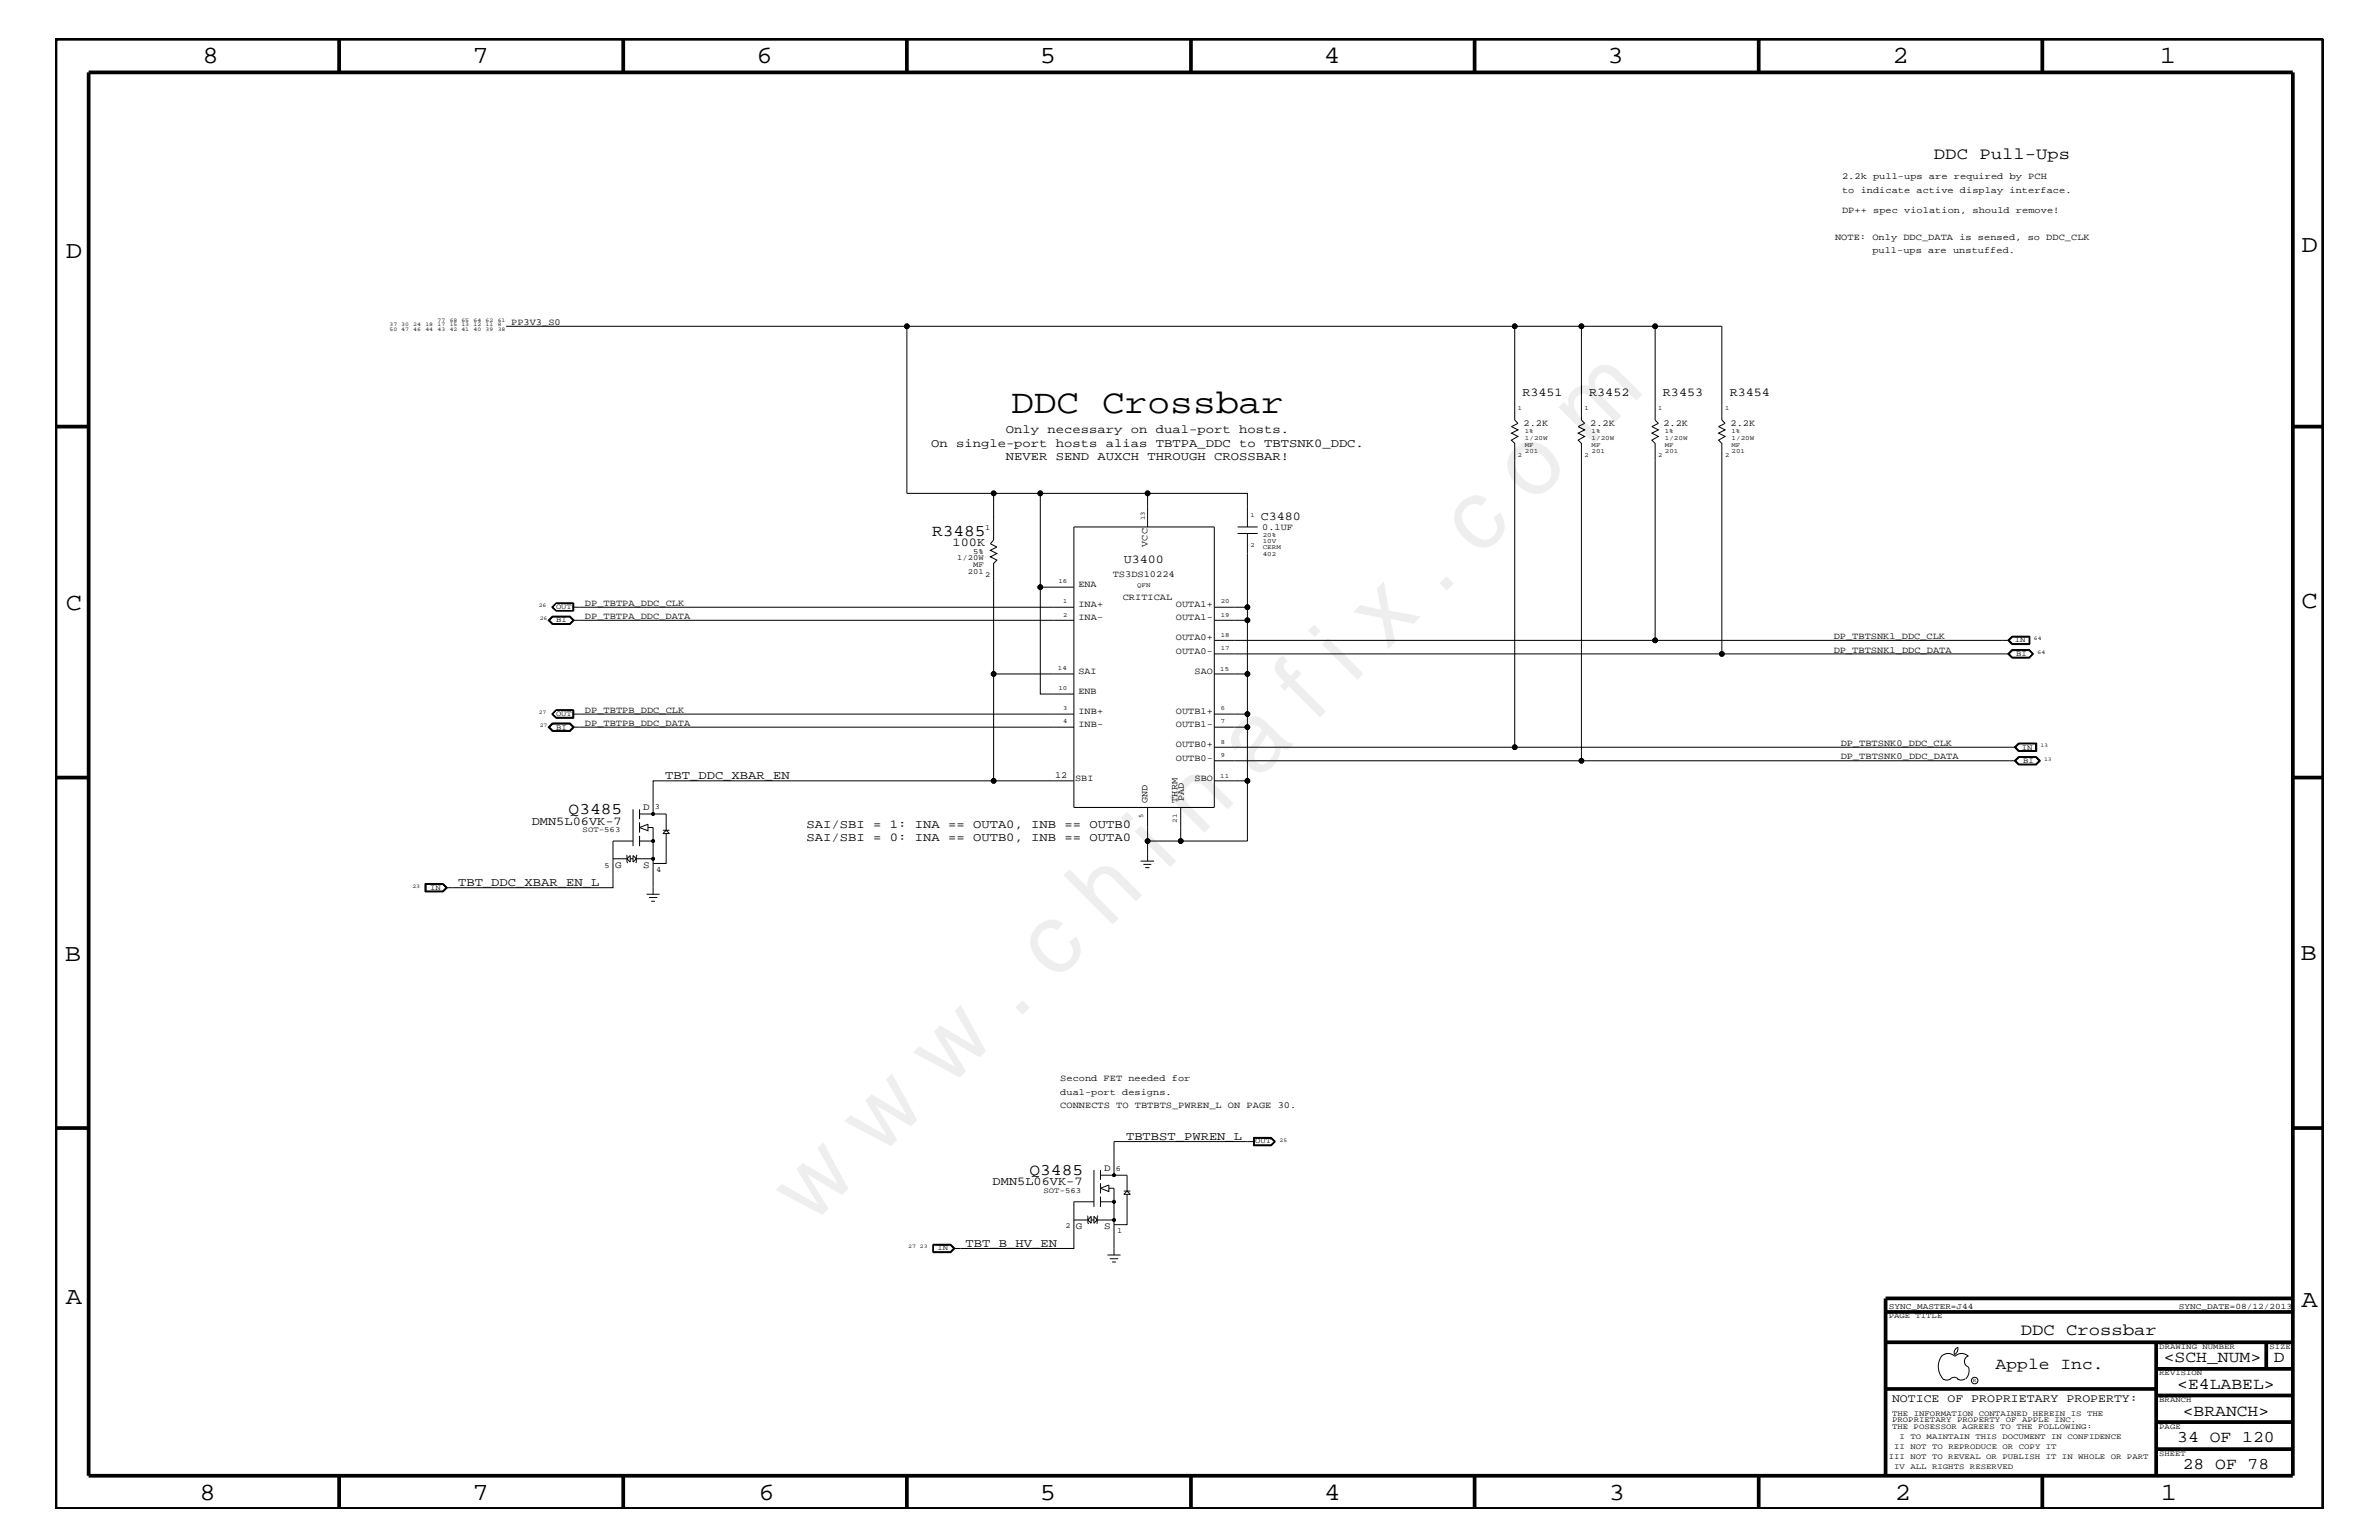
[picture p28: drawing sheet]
<svg xmlns="http://www.w3.org/2000/svg" width="432mm" height="279mm" viewBox="0 0 432 279" stroke-linecap="round" stroke-linejoin="round" font-family="sans-serif">
<defs><g id="words">
<text font-size="17.6" x="147.1" y="222.6" transform="rotate(-45 147.1 222.6)">w w w . c h i n a f i x . c o m</text>
<text font-size="6.2" x="183.5" y="75">DDC Crossbar</text>
<g font-size="4.5">
<text x="36.7" y="11.5">8</text>
<text x="85.8" y="11.5">7</text>
<text x="137.3" y="11.5">6</text>
<text x="188.7" y="11.5">5</text>
<text x="240.3" y="11.5">4</text>
<text x="291.8" y="11.5">3</text>
<text x="343.5" y="11.5">2</text>
<text x="392" y="11.5">1</text>
<text x="11.9" y="46.8">D</text>
<text x="417.7" y="45.7">D</text>
<text x="11.9" y="110.6">C</text>
<text x="417.7" y="110.4">C</text>
<text x="11.8" y="174.3">B</text>
<text x="417.6" y="174.2">B</text>
<text x="11.9" y="236.7">A</text>
<text x="417.7" y="237.1">A</text>
<text x="36.2" y="272.1">8</text>
<text x="85.8" y="272.1">7</text>
<text x="137.7" y="272.1">6</text>
<text x="188.7" y="272.1">5</text>
<text x="240.4" y="272.1">4</text>
<text x="292" y="272.1">3</text>
<text x="343.9" y="272.1">2</text>
<text x="392.2" y="272.1">1</text>
</g>
<g font-size="3">
<text x="351" y="28.9">DDC Pull-Ups</text>
<text x="169.2" y="97.3">R3485</text>
<text x="103.2" y="147.7">Q3485</text>
<text x="186.9" y="213.2">Q3485</text>
<text x="366.8" y="242.3">DDC Crossbar</text>
<text x="362.2" y="248.4">Apple Inc.</text>
<text x="392.7" y="247.1">&lt;SCH_NUM&gt;</text>
<text x="395.2" y="252">&lt;E4LABEL&gt;</text>
<text x="412.7" y="247.1">D</text>
<text x="396.2" y="256.8">&lt;BRANCH&gt;</text>
<text x="395.2" y="261.6">34 OF 120</text>
<text x="396.2" y="266.6">28 OF 78</text>
</g>
<g font-size="2.2">
<text x="276.4" y="71.8">R3451</text>
<text x="288.5" y="71.8">R3452</text>
<text x="301.8" y="71.8">R3453</text>
<text x="313.9" y="71.8">R3454</text>
<text x="169" y="81.1">On single-port hosts alias TBTPA_DDC to TBTSNK0_DDC.</text>
<text x="182.6" y="78.6">Only necessary on dual-port hosts.</text>
<text x="182.6" y="83.5">NEVER SEND AUXCH THROUGH CROSSBAR!</text>
<text x="228.9" y="94.3">C3480</text>
<text x="172.9" y="99.1">100K</text>
<text x="204" y="102.2">U3400</text>
<text x="120.7" y="141.4">TBT_DDC_XBAR_EN</text>
<text x="96.5" y="149.6">DMN5L06VK-7</text>
<text x="146.4" y="150.1">SAI/SBI = 1: INA == OUTA0, INB == OUTB0</text>
<text x="146.4" y="152.6">SAI/SBI = 0: INA == OUTB0, INB == OUTA0</text>
<text x="83.1" y="160.8">TBT_DDC_XBAR_EN_L</text>
<text x="204.4" y="206.9">TBTBST_PWREN_L</text>
<text x="180.2" y="215.1">DMN5L06VK-7</text>
<text x="175.3" y="226.3">TBT_B_HV_EN</text>
</g>
<text font-size="2.1" x="343.4" y="254.4">NOTICE OF PROPRIETARY PROPERTY:</text>
<g font-size="1.8">
<text x="116.8" y="147">D</text>
<text x="111.7" y="157.5">G</text>
<text x="116.8" y="157.5">S</text>
<text x="200.4" y="212.5">D</text>
<text x="195.2" y="223">G</text>
<text x="200.4" y="223">S</text>
</g>
<g font-size="1.7">
<text x="334.3" y="35">to indicate active display interface.</text>
<text x="334.3" y="32.5">2.2k pull-ups are required by PCH</text>
<text x="334.3" y="38.6">DP++ spec violation, should remove!</text>
<text x="333.1" y="43.5">NOTE: Only DDC_DATA is sensed, so DDC_CLK</text>
<text x="339.8" y="45.9">pull-ups are unstuffed.</text>
<text x="92.8" y="59">PP3V3_S0</text>
<text x="276.5" y="77.3">2.2K</text>
<text x="288.6" y="77.3">2.2K</text>
<text x="301.9" y="77.3">2.2K</text>
<text x="314.1" y="77.3">2.2K</text>
<text x="208.3" y="99.2" transform="rotate(-90 208.3 99.2)">VCC</text>
<text x="229.1" y="96.2">0.1UF</text>
<text x="195.7" y="106.5">ENA</text>
<text x="202" y="104.7">TS3DS10224</text>
<text x="106.2" y="109.9">DP_TBTPA_DDC_CLK</text>
<text x="106.2" y="112.3">DP_TBTPA_DDC_DATA</text>
<text x="195.7" y="112.6">INA-</text>
<text x="195.7" y="110.2">INA+</text>
<text x="203.8" y="108.9">CRITICAL</text>
<text x="213.4" y="110.2">OUTA1+</text>
<text x="213.4" y="112.6">OUTA1-</text>
<text x="213.4" y="116.2">OUTA0+</text>
<text x="213.4" y="118.6">OUTA0-</text>
<text x="332.8" y="118.4">DP_TBTSNK1_DDC_DATA</text>
<text x="332.8" y="115.9">DP_TBTSNK1_DDC_CLK</text>
<text x="195.8" y="122.3">SAI</text>
<text x="195.8" y="125.9">ENB</text>
<text x="216.8" y="122.3">SAO</text>
<text x="106.2" y="129.3">DP_TBTPB_DDC_CLK</text>
<text x="106.2" y="131.7">DP_TBTPB_DDC_DATA</text>
<text x="195.7" y="129.6">INB+</text>
<text x="195.7" y="131.9">INB-</text>
<text x="213.4" y="129.6">OUTB1+</text>
<text x="213.4" y="131.9">OUTB1-</text>
<text x="213.4" y="135.6">OUTB0+</text>
<text x="334.1" y="137.8">DP_TBTSNK0_DDC_DATA</text>
<text x="334.1" y="135.3">DP_TBTSNK0_DDC_CLK</text>
<text x="191.5" y="141.1">12</text>
<text x="195.2" y="141.7">SBI</text>
<text x="213.4" y="138">OUTB0-</text>
<text x="216.8" y="141.7">SBO</text>
<text x="208.3" y="145.7" transform="rotate(-90 208.3 145.7)">GND</text>
<text x="213.7" y="145.7" transform="rotate(-90 213.7 145.7)">THRM</text>
<text x="214.9" y="145.3" transform="rotate(-90 214.9 145.3)">PAD</text>
<text x="192.4" y="196.2">Second FET needed for</text>
<text x="192.4" y="198.7">dual-port designs.</text>
<text x="192.4" y="201">CONNECTS TO TBTBTS_PWREN_L ON PAGE 30.</text>
</g>
<g font-size="1.5">
<text x="342.8" y="237.4">SYNC_MASTER=J44</text>
<text x="395.5" y="237.4">SYNC_DATE=08/12/2013</text>
</g>
<g font-size="1.4">
<text x="173.7" y="101.6">1/20W</text>
<text x="176.6" y="100.4">5%</text>
<text x="178.8" y="96.2">1</text>
<text x="175.7" y="104.1">201</text>
<text x="176.6" y="102.9">MF</text>
<text x="178.8" y="104.7">2</text>
<text x="100.9" y="112.9">BI</text>
<text x="100.9" y="110.5">OUT</text>
<text x="365.7" y="116.5">IN</text>
<text x="365.9" y="119">BI</text>
<text x="100.9" y="129.9">OUT</text>
<text x="100.9" y="132.4">BI</text>
<text x="366.9" y="136">IN</text>
<text x="367.2" y="138.4">BI</text>
<text x="118.9" y="146.8">3</text>
<text x="105.7" y="151">SOT-563</text>
<text x="78.1" y="161.4">IN</text>
<text x="109.7" y="157.4">5</text>
<text x="119.1" y="158.2">4</text>
<text x="227.8" y="207.5">OUT</text>
<text x="202.5" y="212.4">6</text>
<text x="189.4" y="216.4">SOT-563</text>
<text x="170.2" y="226.9">IN</text>
<text x="193.4" y="222.9">2</text>
<text x="202.8" y="223.6">1</text>
<text x="342.8" y="239.2">PAGE TITLE</text>
<text x="391.9" y="244.7">DRAWING NUMBER</text>
<text x="411.9" y="244.7">SIZE</text>
<text x="391.9" y="249.5">REVISION</text>
<text x="343.4" y="256.8">THE INFORMATION CONTAINED HEREIN IS THE</text>
<text x="391.9" y="254.4">BRANCH</text>
<text x="343.4" y="258">PROPRIETARY PROPERTY OF APPLE INC.</text>
<text x="343.4" y="259.3">THE POSESSOR AGREES TO THE FOLLOWING:</text>
<text x="343.8" y="262.9">II NOT TO REPRODUCE OR COPY IT</text>
<text x="344.8" y="261.1">I TO MAINTAIN THIS DOCUMENT IN CONFIDENCE</text>
<text x="391.9" y="259.3">PAGE</text>
<text x="342.8" y="264.7">III NOT TO REVEAL OR PUBLISH IT IN WHOLE OR PART</text>
<text x="343.8" y="266.6">IV ALL RIGHTS RESERVED</text>
<text x="391.9" y="264.1">SHEET</text>
</g>
<g font-size="1.2">
<text x="275.5" y="74.4">1</text>
<text x="287.6" y="74.4">1</text>
<text x="301" y="74.4">1</text>
<text x="313.1" y="74.4">1</text>
<text x="275.5" y="82.8">2</text>
<text x="276.8" y="82.2">201</text>
<text x="276.8" y="81.1">MF</text>
<text x="276.8" y="78.6">1%</text>
<text x="276.8" y="79.9">1/20W</text>
<text x="287.6" y="82.8">2</text>
<text x="288.9" y="81.1">MF</text>
<text x="288.9" y="78.6">1%</text>
<text x="288.9" y="82.2">201</text>
<text x="288.9" y="79.9">1/20W</text>
<text x="301" y="82.8">2</text>
<text x="302.2" y="81.1">MF</text>
<text x="302.2" y="78.6">1%</text>
<text x="302.2" y="79.9">1/20W</text>
<text x="302.2" y="82.2">201</text>
<text x="313.1" y="82.8">2</text>
<text x="314.3" y="82.2">201</text>
<text x="314.3" y="81.1">MF</text>
<text x="314.3" y="78.6">1%</text>
<text x="314.3" y="79.9">1/20W</text>
<text x="207.8" y="94.3" transform="rotate(-90 207.8 94.3)">13</text>
<text x="227" y="93.8">1</text>
<text x="227" y="99.3">2</text>
<text x="229.2" y="99.7">CERM</text>
<text x="229.2" y="97.4">20%</text>
<text x="229.2" y="98.5">10V</text>
<text x="229.2" y="101">402</text>
<text x="192.1" y="105.8">16</text>
<text x="206.4" y="106.5">QFN</text>
<text x="193" y="111.9">2</text>
<text x="193" y="109.4">1</text>
<text x="221.6" y="111.9">19</text>
<text x="221.6" y="109.4">20</text>
<text x="221.6" y="117.9">17</text>
<text x="221.6" y="115.5">18</text>
<text x="192" y="121.6">14</text>
<text x="192.1" y="125.2">10</text>
<text x="221.5" y="121.7">15</text>
<text x="193" y="131.3">4</text>
<text x="193" y="128.8">3</text>
<text x="221.6" y="131.3">7</text>
<text x="221.6" y="128.8">6</text>
<text x="221.6" y="137.3">9</text>
<text x="221.6" y="134.9">8</text>
<text x="221.5" y="141.1">11</text>
<text x="207.5" y="148.4" transform="rotate(-90 207.5 148.4)">5</text>
<text x="213.6" y="149.3" transform="rotate(-90 213.6 149.3)">21</text>
</g>
<g font-size="1">
<text x="70.7" y="59.2">37 30</text>
<text x="75" y="59.2">24</text>
<text x="77.2" y="59.2">18</text>
<text x="79.4" y="59.2">17</text>
<text x="79.4" y="58.4">77</text>
<text x="81.6" y="59.2">15 13</text>
<text x="81.6" y="58.4">68 65</text>
<text x="85.9" y="59.2">12</text>
<text x="85.9" y="58.4">64</text>
<text x="88.1" y="58.4">62</text>
<text x="88.1" y="59.2">11</text>
<text x="90.3" y="58.4">61</text>
<text x="90.3" y="59.2">8</text>
<text x="70.7" y="60.1">50 47</text>
<text x="75" y="60.1">46</text>
<text x="77.2" y="60.1">44</text>
<text x="79.4" y="60.1">43</text>
<text x="81.6" y="60.1">42 41</text>
<text x="85.9" y="60.1">40</text>
<text x="88.1" y="60.1">39</text>
<text x="90.3" y="60.1">38</text>
<text x="97.8" y="110.2">26</text>
<text x="98" y="112.6">26</text>
<text x="369.1" y="116.2">64</text>
<text x="369.8" y="118.6">64</text>
<text x="97.8" y="129.6">27</text>
<text x="98" y="131.9">27</text>
<text x="370.3" y="135.6">13</text>
<text x="371" y="138">13</text>
<text x="74.8" y="161.1">23</text>
<text x="232.2" y="207.1">25</text>
<text x="164.8" y="226.5">27 23</text>
<text x="358.1" y="250.7">R</text>
</g>
</g></defs>
<g fill="none" stroke="#000" stroke-width=".18">
<path d="M91.9 59.2h183M164.6 59.2v30.3M300.4 72.6v-13.4h12.1v17l.6 .6-1.2 .6 1.2 .6-1.2 .6 1.2 .6-1.2 .7 .6 .5v38.2M194.9 95.6v50.9M220.4 95.6v50.9M274.9 83.5v52.1h91M287 83.5v54.5h78.9M300.4 83.5v32.7M99.5 112.5l.8-.7h3.2l.7 .7-.7 .8h-3.2zM100.2 110.2l.7-.8h3.2v1.4h-3.2zM100.3 111.9l-.7 .6 .7 .7M100.3 111.9l-.6 .6 .6 .7"/>
<path d="M100.3 111.9h3.2l.6 .6-.6 .7h-3.2M100.3 111.9h3.1l.7 .6-.7 .7h-3.1M100.9 109.5l-.6 .7 .6 .6M100.9 109.5h3.2M100.9 110.8h3.2M104 112.5l-.6 .6h-3.1l-.6-.6 .6-.6h3.1l.6 .6h87.3M104 110.2h87.3M104 109.5v1.3M104.1 109.4v1.4M224 118.6h140.7M224 116.2h140.7M364.4 118.6l.8-.7h3.1l.8 .7-.8 .8h-3.1z"/>
<path d="M364.4 116.2l.8-.8h3.2v1.5h-3.2zM365.2 117.9h3.1l.7 .7M365.2 116.9h3.2M365.2 117.9l-.7 .7 .7 .7M365.2 115.5h3.2M365.2 115.5l-.6 .7 .6 .7M365.2 115.5l-.7 .7 .7 .7M365.3 118h3l.6 .6-.6 .6h-3l-.6-.6zM368.3 115.5v1.4M368.3 115.6h-3l-.6 .6 .6 .6h3M369 118.6l-.7-.6h-3.1l-.6 .6 .6 .7M369 118.6l-.7 .7h-3.1"/>
<path d="M99.6 131.9l.7-.6h3.2l.6 .6-.6 .8h-3.2zM99.7 131.9l.6-.6h3.1l.7 .6-.7 .7h-3.1zM100.2 129.6l.7-.8h3.2v1.5h-3.2zM100.3 131.2h3.2l.7 .7-.7 .8h-3.2l-.8-.8zM100.3 131.3l-.6 .6 .6 .6h3.1l.6-.6M100.3 131.3h3.1l.6 .6h87.3M100.9 128.9l-.6 .7 .6 .6M100.9 128.9h3.2M100.9 130.2h3.2M104 129.6h87.3M104 128.9v1.3M104.1 128.8v1.4h-3.2l-.7-.6"/>
<path d="M224 138h63M224 135.6h50.9M366.4 137.3h3.2l.8 .7-.8 .8h-3.2l-.8-.8zM366.4 137.3h3.1l.8 .7-.8 .7h-3.1l-.7-.7zM366.4 136.3h3.3M366.4 136.3l-.8-.7 .8-.8h3.3v1.5M366.4 136.3l-.7-.7 .7-.7h3.2v1.4M366.5 137.3h3l.7 .7-.7 .7h-3l-.7-.7zM366.5 137.4h3l.6 .6-.6 .6h-3l-.6-.6zM366.5 134.9l-.7 .7 .7 .6h3v-1.3M369.5 135h-3l-.6 .6 .6 .6h3M113.7 155.1l.1 1.3 .2 .2"/>
<path d="M113.8 155.8l.6-.6v1.2l-.6-.6h-2.5M114.4 155.8h.5M114.9 152.6h-3.6v8.5h-30.4M114.9 155.2l.6 .6-.6 .6zM114.9 146.8v6.7M115.5 155.8h3M115.7 155.1l-.2 .1-.1 1.4M116.1 150.1l1.5-.6v1.2zM116.1 146.8v1.8M116.1 149.2v1.9M116.1 151.7v1.8M116.1 152.6h2.4"/>
<path d="M116.1 147.7h4.8v2.9M117.6 150.1h.9v12.1M120.3 151.2l.6-.6 .6 .6zM120.3 150.6h1.2M120.9 151.2v5.5h-2.4M191.3 141.7h-72.8v6M77.1 160.3h3.3l.8 .8-.8 .7h-3.3zM77.2 160.4h3.2l.7 .7-.7 .6h-3.2zM77.3 160.4v1.3M77.3 160.5h3.1l.5 .6M80.4 160.4l.6 .7-.6 .6M80.9 161.1l-.5 .5h-3.1"/>
<path d="M117.4 162.2h2.3M117.8 162.8h1.5M118.2 163.5h.7M201.9 229h.6M352.4 246.1a1.69 1.69 0 0 1 2.4 0M352.4 246a3.3 3.3 0 0 0 .3 4.1M352.6 250.2l.7 .2 .7-.2M354 250.2l.7-.3 .7 .3M354.8 246.1a1.69 1.69 0 0 1 2.5 0M355.3 250.2l.7 .2 .7-.2M355.3 244.4l.1 .3a1.18 1.18 0 0 1-.6 1M355.4 244.4a.99 .99 0 0 0-.6 1.4"/>
<path d="M357.2 246a1.04 1.04 0 0 0-.6 1 1.04 1.04 0 0 0 .6 1M357.3 248l.1 .7a2.11 2.11 0 0 1-.6 1.5"/>
<circle cx="312.5" cy="118.6" r=".42"/>
<circle cx="118.5" cy="152.6" r=".25"/>
<circle cx="118.5" cy="147.7" r=".25"/>
<circle cx="118.5" cy="155.8" r=".25"/>
<circle cx="358.4" cy="250.5" r=".59"/>
</g>
<g fill="#000">
<circle cx="312.5" cy="118.6" r=".42"/>
<circle cx="118.5" cy="152.6" r=".25"/>
<circle cx="118.5" cy="155.8" r=".25"/>
<circle cx="118.5" cy="147.7" r=".25"/>
</g>
<g fill="none" stroke="#000" stroke-width=".68" stroke-linecap="butt">
<path d="M10.1 7h411.6v266.8h-411.6zM16.1 13.1h400.1v254.6h-400.1zM61.6 7v6.1M113.1 7v6.1M164.6 7v6.1M216.2 7v6.1M267.6 7v6.1M319.2 7v6.1M370.7 7v6.1M10.1 77.4h6M416.2 77.4h5.5M10.1 141.1h6"/>
<path d="M416.2 141.1h5.5M10.1 204.7h6M416.2 204.7h5.5M342.2 238h74M416.2 235.6h-74v32.1M342.2 243.5h74M342.2 252h49.2M391.4 258h24.8M391.4 253.2h24.8M391.4 248.4h24.8M391.4 243.5v24.2M411.3 243.5v4.9"/>
<path d="M61.6 267.7v6.1M113.1 267.7v6.1M164.6 267.7v6.1M216.2 268v5.8M267.6 267.7v6.1M319.2 267.7v6.1M370.7 267.7v6.1M391.4 262.9h24.8"/>
</g>
<use href="#words"/>
</svg>
